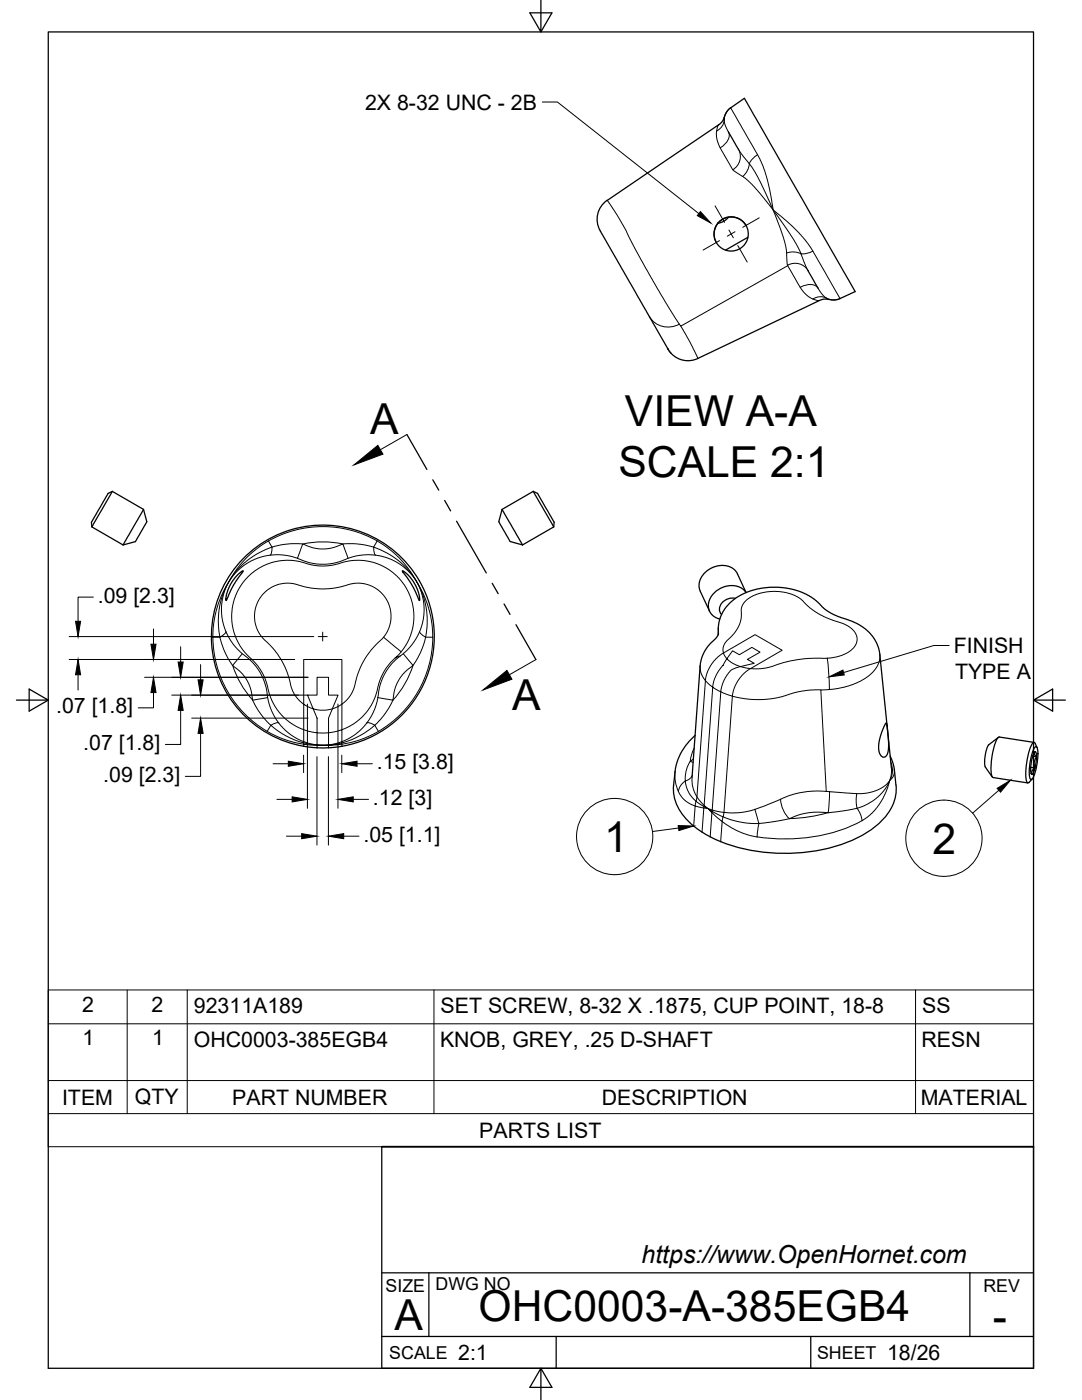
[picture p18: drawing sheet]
<svg xmlns="http://www.w3.org/2000/svg" width="216mm" height="279mm" viewBox="0 0 216 279" stroke-linecap="round" stroke-linejoin="round" font-family="sans-serif">
<defs><g id="words">
<g font-size="8.5">
<text x="73.9" y="86.7">A</text>
<text x="124.7" y="84.9">VIEW A-A</text>
<text x="123.4" y="95.2">SCALE 2:1</text>
<text x="102.2" y="141.7">A</text>
<text x="120.6" y="170">1</text>
<text x="186.1" y="170.3">2</text>
<text x="95.5" y="263.7">OHC0003-A-385EGB4</text>
<text x="78.7" y="265.3">A</text>
<text x="198.1" y="265.7">-</text>
</g>
<text font-size="5" x="128" y="252.1">https://www.OpenHornet.com</text>
<g font-size="4.3">
<text x="72.8" y="21.9">2X 8-32 UNC - 2B</text>
<text x="19.5" y="120.3">.09 [2.3]</text>
<text x="190.3" y="130.4">FINISH</text>
<text x="190.6" y="135.5">TYPE A</text>
<text x="11.2" y="142.4">.07 [1.8]</text>
<text x="16.6" y="149.7">.07 [1.8]</text>
<text x="75.2" y="153.5">.15 [3.8]</text>
<text x="20.6" y="156">.09 [2.3]</text>
<text x="74.4" y="160.6">.12 [3]</text>
<text x="72.5" y="168">.05 [1.1]</text>
<text x="16.4" y="201.9">2</text>
<text x="30.2" y="201.9">2</text>
<text x="38.7" y="202.1">92311A189</text>
<text x="87.9" y="202.2">SET SCREW, 8-32 X .1875, CUP POINT, 18-8</text>
<text x="184" y="202.2">SS</text>
<text x="16.5" y="208.6">1</text>
<text x="30.4" y="208.6">1</text>
<text x="38.7" y="208.9">OHC0003-385EGB4</text>
<text x="87.8" y="208.9">KNOB, GREY, .25 D-SHAFT</text>
<text x="183.9" y="208.9">RESN</text>
<text x="12.4" y="220.5">ITEM</text>
<text x="26.9" y="220.4">QTY</text>
<text x="46.3" y="220.5">PART NUMBER</text>
<text x="120.1" y="220.5">DESCRIPTION</text>
<text x="183.7" y="220.5">MATERIAL</text>
<text x="95.6" y="227.1">PARTS LIST</text>
<text x="91.4" y="271.4">2:1</text>
<text x="177" y="271.4">18/26</text>
</g>
<g font-size="3.5">
<text x="76.9" y="257.8">SIZE</text>
<text x="86.9" y="257.4">DWG NO</text>
<text x="196.2" y="257.8">REV</text>
<text x="77.7" y="271.2">SCALE</text>
<text x="163" y="271.2">SHEET</text>
</g>
</g></defs>
<!-- layer: Visible -->
<g fill="none" stroke="#000" stroke-width=".25">
<path d="M121.2 40a4.9 4.9 0 0 0-1.2 6.4l13.2 23.2a4.5 4.5 0 0 0 6 1.9l24.5-11.6 .7-.2 1.8 .2 .8-.1 3.6-1.6-22.1-38.6-3.3 2.4-1 2.1-.6 .6-22.4 15.3M145.3 26.3l2 3.5M145.4 43.3l-1 .9-1.1 .4M148.9 45l-1-1.1-1.3-.5-1.1-.1-1.4 .5-.9 .9-.6 1.2-.1 1.2 .4 1.3M149.2 47.3l-4.4 2.6M161.2 54.1l2 3.4M22.4 98.1l-4.1 7.1M22.4 98.1l-.8 .4-2.7 4.5-.7 1.2 .1 1M22.4 98.1l6.2 3.6M106.4 98.1l4.1 7.1M106.4 98.1l.9 .4 2.6 4.5 .7 1.2-.1 1M106.4 98.1l-6.2 3.6"/>
<path d="M18.3 105.2l6.3 3.6M28.6 101.7l.7 2.4-.3 .6-2 3.4-2.4 .7M28.6 101.7l-4 7.1M47.3 114.8l1.2-.9-1.8 2.7-1.6 3.2 .1-1 .5-1.5 .6-1.2zM80.3 113.9l1.2 1 1.2 1.6 .9 1.9 .1 1.4-1.6-3.2zM100.2 101.7l-.7 2.4 .3 .6 2 3.4 2.5 .7M100.2 101.7l4.1 7.1M110.5 105.2l-6.2 3.6M146.7 119.4a2.51 2.51 0 0 0-3.1 2.5l.4 .7M141.6 122l-1.9-4a3.7 3.7 0 0 1 2.4-4.7 3.7 3.7 0 0 1 5.1 1.2l1.7 3.8a4.2 4.2 0 0 0-6.2-.2 3.1 3.1 0 0 0-.3 4.9l1.2 .5M143.3 126.7v-1.7l.4-1.5a9.8 9.8 0 0 1 8.2-6.1l1.9-.2h2.1l1.6 .3 2.4 .7 2 1 1.3 1 1.4 1.4 1.3 .8 4.1 1.6 1.8 .9a7.7 7.7 0 0 1 3.8 5.7l2.3 22.6M143.4 126.4l-.4 .8-1.7 1.8-.6 .9-.5 .9-.4 1.4-1.7 22.9"/>
<path d="M138.7 146.8a11.3 11.3 0 0 0-4 7.2 11.1 11.1 0 0 0 .1 6.1 14.3 14.3 0 0 0 6.6 6.7 34.9 34.9 0 0 0 29.8 .3 13.2 13.2 0 0 0 7.3-7.5l.3-1.7v-1.2l-.4-3.7-.8-2.1M176.8 144.3l.1 .1 .2 .8 .2 4.2-.3 1.2-.4 .4-.4 .1-.4-.2-.3-.7-.2-1.5 .4-2zM199.2 147.2l-1.9 1.4a6.9 6.9 0 0 0-.7 4.5l1.4 1.9M199.4 147.1l6.9 1.1M199.4 147.1a1.81 1.81 0 0 0-.9 1.4 13.1 13.1 0 0 0-.5 6.5l.2 .2 6.9 1.1M205.7 153.1l.8 .2M205.7 154.4l.2 .2M206.1 150.9l.7 .1M206.4 150.1l.1-.1-.1 .5 .4 .5M206.5 149.2l.2-.2h.1a9.3 9.3 0 0 1-.4 5.5l-.4 .9-.2 .2-.2-.1a9.3 9.3 0 0 1 .4-5.4zM206.5 153.3l-.6 .6v.7M206.5 153.3l-.3 .9-.3 .3"/>
<path d="M206.8 151l-.4 1.1 .1 1.2M206.8 151l-.3 2.3M206.8 151a.82 .82 0 0 0-.3-1 6.5 6.5 0 0 0-.7 4.5h.1M206.9 149.2l-.3-.8-.3-.2a8.6 8.6 0 0 0-1.6 4.9v1.4a2.63 2.63 0 0 0 .3 1.7l.4-.1 .6-.7"/>
<circle cx="145.9" cy="46.7" r="3.4"/>
<circle cx="64.4" cy="127" r="22.2"/>
</g>
<!-- layer: Visible Narrow -->
<g fill="none" stroke="#000" stroke-width=".2">
<path d="M143.4 24.9l-.2 .4-.3 1.3 .3 1.6 .5 1.3 2.5 4.3 2.4 1.7 1 .9 4 4.6a11.4 11.4 0 0 1 1.7 3.6l1.5 4.4 .4 4-21.4 12.1-2.3-3.5-3.9-6.8-6.1-11.3-2.3-3.5M144.5 23.6v.3M144.5 23.9l.2 1 .6 1.4M144.5 23.9a2.69 2.69 0 0 1-1.5 2.2M145.3 26.3a2.38 2.38 0 0 1-1 2.8l-.6 .4M145.8 21.5l-.9 1-.4 1.4M145.8 21.5l5.4 9.4 .9 2 1.1 3.3 1 4.9a1.02 1.02 0 0 0 .6 1.3l3.4 2.9 3 3.3 6.4 11M147.3 29.8l3.4 4.6 1.2 2.4 2.4 5.1 3.3 4.7 1.7 2.9 1.9 4.6M147.3 29.8a3 3 0 0 1-1.1 4.1M151.2 30.9l-.9 .6a2.86 2.86 0 0 0-1 2.1l-.4 .9-.7 .7M157 50.5l1.5-.2 1.4 .4M157.2 52.9a3 3 0 0 1 4.1 1.1"/>
<path d="M157.2 53l2.5 4.3M159.7 57.3l1.1 1.5 1.4 .9M159.7 57.3a3.1 3.1 0 0 1 3.3-.1l.3 .3M162.2 50.1l-1.5 .5h-.9M162.2 59.7l.8 .3 .6-.1M163.2 57.5l1 1.4 .7 .6M164.9 59.5l.3 .2M164.9 59.5l1.4 .4 1.3-.3M164.9 59.5a2.69 2.69 0 0 0-2.7 .2M129.6 63.2a4.4 4.4 0 0 0 6 1.5M133.3 69.7l.6 .8M135.8 65.1l1.9 3.1 1.5 3.3"/>
<path d="M53.6 108l-2.2 1.4-2.5 2.2a23.6 23.6 0 0 0-6.4 13.9v1.7h1.4M53.6 108l.7 1.2M53.6 108a21.9 21.9 0 0 1 21.7 0M54.3 109.2l-2.9 1.3-2.2 1.5-2.2 2.1-1.4 2.1-1.2 2.7-.7 2.7-.1 2.6 .3 3M54.3 109.2l-.2 1.3-.2 .3M59.4 111.4l1-2.8 2 .7 1.5 .3 2.2-.2 2.3-.8 1.1 2.8M68.4 108.6l2.8-.1 1.5 .2 1.8 .5M68.4 108.6a20.8 20.8 0 0 0-8.2-.1h-1.9l-1.6 .1-2.4 .6M74.5 109.2l.7-1.2 2.8 1.9 2 1.9a24 24 0 0 1 6.2 12.7l.1 2.7h-1.4M74.5 109.2l2.9 1.3 2.4 1.6 1.7 1.6 1.5 2.1 1.3 2.8 .7 2.5 .2 3.6-.3 2.5M74.6 109.2l.1 1.3 .2 .3M42.5 127.2a21.9 21.9 0 0 0 10.8 18.8"/>
<path d="M43.9 127.2l1 2.9 1.5 2.7M45.1 126l-.2 .4-1 .8M46.4 132.8a21.2 21.2 0 0 0 4.1 7.1l1.5 2.6 2 2.2M48.3 130.5l-1.9 2.3 1.8 1.5 1.1 1.6 .7 1.7 .4 2.1 3-.5M63.3 135.2h2.3v3.5h1.9l-1.2 2.8-1.4 .2h-1.2l-1.2-.2 .3 .7a5.6 5.6 0 0 1 .5 3.2v.8l-2.7-.6v-5.1l1.9 1-1.1-2.8h1.9zM75.4 139.2l-.7 2.5-1.5 2.6M76.5 127.2l-2.4 2.5-1.1 1.4-1.3 2.7-1.3 4.2-.7 1-1 1.1a.86 .86 0 0 0-.5 1.1v4.4l2.2-1.1 2.3-1.9 1.6-2.3 1-2.7a11.1 11.1 0 0 1 3.5-6.3M79.9 130.9a11.2 11.2 0 0 0-4.5 8.3M80.1 130.1l-3.6-2.9 .9-1.4 .5-1.4 .1-1.8-.1-1.2-.6-1.4-.8-1.3-1-.9-1.2-.8-1.4-.5-1.6-.1-1.4 .2-3.2 .8-2.6 .1-1.8-.1-3.4-.9-1.7-.1-1.8 .3-1.2 .5-1 .7-1.3 1.4-.8 1.7-.3 1.8 .2 1.9 .4 1.2 .6 1 2.5 2.5 1.7 2.5 1.2 2.6 .7 2.7 .7 1.4 .9 1.2 .9 .7v-8.9h7.6v8.9l-1 .6a1.46 1.46 0 0 0-1.3 1.4 5.9 5.9 0 0 0-.3 2.8v.9h-2.3v2.5l-2.7-.7v-2.4l-1.5-.6-1.3-.9-2.1-1.9-1.4-2.3-.8-2.5a11.9 11.9 0 0 0-4.4-6.9 11.2 11.2 0 0 1-.7-14.1 11.2 11.2 0 0 1 13.6-3.7l.4 .1a12.2 12.2 0 0 0 6.6-.7l1.8-.3h1.4a11.2 11.2 0 0 1 9.8 7.6 11.2 11.2 0 0 1-3.2 11.9l1.1-.4 .8-.7 2-2.2 .8-1.5 .6-1.5 .5-2.9-.3-2.9-.9-2.7-1.5-2.1-2-1.7-1.2-.7-1.6-.7-1.4-.4-2-.2-2.6 .2-3.9 1.3-2.2 .4h-1.7l-1.3-.2-3.5-1.3-2.9-.4-2.8 .3-2.7 1-1.2 .7-1.5 1.2-1.2 1.4-.7 1.2-.7 1.6-.4 1.6-.2 1.4 .1 2.2 .7 2.5 1.3 2.5 1.5 1.7 2.6 2.2 1.5 2 1 2.3 1 4.6 .7 1.6 1 1.6M80.5 130.5l1.9 2.3-1.9 1.6-.9 1.3-.8 1.6-.4 2.4-3-.5M83.7 126l.2 .4 1 .8M84.9 127.2l-.9 2.9-1.5 2.6a21.8 21.8 0 0 1-4.2 7.2l-1.7 2.8-1.8 2"/>
<path d="M86.4 127.2a21.9 21.9 0 0 1-10.9 18.8M142.8 131.5l1.3-1.1a.23 .23 0 0 1 .3 0 .23 .23 0 0 1 .1 .3l.5 .8 1.2-1.6 1.3 .8 2.5-1.5 1.7 1-2.6 1.4 1.4 .8-2.8 .6-1.4-.6-.9-.6a.25 .25 0 0 0-.3-.3 .25 .25 0 0 0-.3 .3l-1.9 2.9-.4 1-.3 1.4-.6-.4a1.54 1.54 0 0 1-.5-2.3l.6-1.4zM143.3 125.4l.1 1M165.1 131.4l2.8-.6 1.6-.8 .8-.7 .5-.8 .2-.7-.1-1-.5-.9-.7-.6-1.1-.7-3.2-1.1-2.1-1-1.7-1.2-1.8-1.8-1.2-.6-1.6-.6-1.2-.2h-2.7l-1.3 .2-1.5 .6-1.2 .7-.7 .8-.5 1.1v1.5l-.3 1.5-1.1 1.9-1.9 2.1-.3 .9v.8l.1 .1 6.3-3.6 5.4 3.1-6.3 3.6-1-.1a3.1 3.1 0 0 0-3.5 1.1l-1 1.8-.5 1.9-1.6-1-1.7 23.6-1.4-1.7 1.7-23.2-1-1.6-.1-1.3M165.1 131.4h-3.8l-2 .2-2.8 .6-3.4 1.1-2.1 .2a2.87 2.87 0 0 0-2.9 1.2l-1.2 1.8-.7 2a.39 .39 0 0 0 0 .4 .39 .39 0 0 0 .4 .2l2.9 .5h3l2.6-.3 4.9-1.4 1.8-.2h2M165.1 131.4l.3 2.8 .1 3.4M175.6 130.6a5.5 5.5 0 0 1-3.4 5.1l-1.9 .9-1.9 .6-2.1 .3-2.5 .2 1.1 20.2 5.6 .5 2.1-.1 2.6-.7 1.8-1.2a3.8 3.8 0 0 0 .9-3.2M54 144.7l2.5 1.8 2 1.1 2.1 .7v.2l-3.5-.8-3.4-1.5-.4-.2zM55.6 144.3l.9 1 1.3 1.2 1.5 .9 1.3 .6v.3l2.7 .4h1.1M55.6 144.3l-.4-.1-1.2 .5M60.6 148.9v-.4l2.7 .2v.5M63.3 148.7h1.1z"/>
<path d="M64.4 148.7h1.2zM64.4 148.7l2.5-.2 1.3-.2v.2l-2.6 .2M65.6 148.7v.5M73.2 144.3l.4-.1 1.2 .5M73.2 144.3l-.9 1-1.3 1.2-1.5 .9-1.3 .6v-2.4l-2.6 .6v2.5l2.6-.7v.3l.2-.1 1.9-.6 2.5-1.3 2-1.6M74.8 144.7l.7 1.3M75.5 146l-1.8 .9-2 .8-3.5 .8v.4M134.7 154l.1 2.3 .6 1.7a2.92 2.92 0 0 1 1.3-2.1M137.7 152l-.8 1.9-.2 2 .5 1.8 1.2 1.7a.67 .67 0 0 1 .4 1l-.1 .4-1.8-.8-.9-1-.6-1M137.7 152l.6 .1M138.1 155.1v1.4l.4 1.4a2.29 2.29 0 0 1 .4 1.9l.2 .3 .9 .6a.37 .37 0 0 1 .4 .2 .37 .37 0 0 1 0 .3l.8 .2M138.2 154.7l-.7 .8-.7 .4"/>
<path d="M138.4 151.5l-.7 .5M138.5 149.3l-.5 1.3-.3 1.3M164.9 157.9h-2.6l-2.8 .3-2.3 .7-4.5 1.9-2.8 1-2.6 .4-2.8-.1 1.6-23.2-2.3-.8-1.7 23.5 1.9 .5a.41 .41 0 0 1 .5 .2 .41 .41 0 0 1-.1 .5l-.1 .2 2.8 .9 1.8 .4 2.3 .1 5.4-.8 .9-.2 2-.8 2-.4 1.8-.1 1.9 .1 5.8-.9M165.5 158l-.3 4.2a31.2 31.2 0 0 1-7.7 1.2l-1.1-1.4-.5-1.3-.1-1.2M171 158.4l-.2 1.4 .2 1.5M177.8 152.1l.3 1.4-.2 1.3-.7 1.7-.6 1-1.3 1.5-1.2 .9-1.7 .9-1.4 .5M178.5 153.6l-.1 .9-.3 .6a3.5 3.5 0 0 0-1 2.1l-.9 2.1-1.2 1.8-1.5 1.6-1.5 1.1M138.4 164.9l.3-4.1 1.7 .4-.3 4.9M140.5 160.7l.7 .7-.7-.4zM141.2 161.4l.9 .5-.1 .3zM141.2 161.4l.9 .2v.3l1.7 .9a.46 .46 0 0 1 .5 .3 .46 .46 0 0 1-.2 .5v.4l-2.1-1.8M142 162.2l-.3 4.8"/>
<path d="M150.6 161.5l.8 2.8M151.1 167l-1.9-.4-2.1-.8-3-1.8-.3 4M151.4 164.3l-.3 2.7M171 161.3l.8 1.5 .2 1M172 163.8a33.7 33.7 0 0 1-20.9 3.2"/>
</g>
<!-- layer: Titleblock -->
<path d="M76.2 228.9v44.2h130v-44.2M76.2 254h130M85.6 254v12.7M193.5 254v12.7M76.2 266.7h130M111 266.7v6.4M161.8 266.7v6.4" fill="none" stroke="#000" stroke-width=".25"/>
<path d="M76.2 228.9h130" fill="none" stroke="#000" stroke-width=".36"/>
<!-- layer: Border -->
<path d="M9.6 6.4h196.6v266.7h-196.6zM107.9 0v6.4l-2.2-3.8h4.4l-2.2 3.8M3.3 139.7h6.3l-3.8-2.2v4.4l3.8-2.2M206.2 139.7l3.8 2.2v-4.4l-3.8 2.2h6.4M107.9 273.1l2.2 3.8h-4.4l2.2-3.8v6.3" fill="none" stroke="#000" stroke-width=".25"/>
<!-- layer: Parts Lists -->
<path d="M9.6 197.6h196.6v31.3h-196.6zM25.4 197.6v24.7M37.4 197.6v24.7M86.6 197.6v24.7M182.7 197.6v24.7M9.6 215.6h196.6M9.6 204.3h196.6M9.6 222.3h196.6" fill="none" stroke="#000" stroke-width=".2"/>
<!-- layer: Section Lines -->
<path d="M81.2 86.7l4 7M86.4 95.8l1.1 2M88.7 99.9l1.2 2.1M91.1 104l5.9 10.3M98.2 116.4l1.2 2.1M100.6 120.5l1.2 2.1M103 124.7l3.9 6.9" fill="none" stroke="#000" stroke-width=".25"/>
<path d="M81.2 86.7l-5.3 3M106.9 131.6l-5.3 3.1" fill="none" stroke="#000" stroke-width=".2"/>
<path d="M70.6 92.8l4.8-3.9 1 1.7zM96.4 137.7l4.8-3.9 1 1.8z" fill="#000" stroke="#000" stroke-width=".2"/>
<!-- layer: Leaders -->
<path d="M165.4 135.1l2.8-1.4 .3 1z" fill="#000" stroke="#000" stroke-width=".2"/>
<path d="M189.4 128.8h-3l-18.1 5.4" fill="none" stroke="#000" stroke-width=".2"/>
<!-- layer: Balloons -->
<g fill="none" stroke="#000" stroke-width=".2">
<path d="M199.3 157.7l-5.2 4.6M135.4 165.2l-5.2 .7"/>
<circle cx="122.6" cy="167" r="7.6"/>
<circle cx="188.4" cy="167.3" r="7.6"/>
</g>
<path d="M199 157.3l2.6-1.6-2 2.4zM135.3 164.8h3.1l-2.9 1z" fill="#000" stroke="#000" stroke-width=".2"/>
<!-- layer: Smart Centers -->
<path d="M142.7 41.1l1.9 3.3M143.6 48l-3.3 1.9M145.5 45.9l.8 1.6M146.7 46.2l-1.6 .9M147.2 49l1.9 3.3M151.5 43.5l-3.3 1.9M63.5 127h1.8M64.4 126.2v1.7" fill="none" stroke="#000" stroke-width=".2"/>
<!-- layer: Hole Notes -->
<path d="M139.8 42.2l2 2.3-2.7-1.5z" fill="#000" stroke="#000" stroke-width=".2"/>
<path d="M108.2 20.4h3l28.2 22.2" fill="none" stroke="#000" stroke-width=".2"/>
<!-- layer: FD_Dimensions -->
<g fill="none" stroke="#000" stroke-width=".2">
<path d="M18.6 119.2h-3v4.8M13.8 127h48.8M13.8 131.6h45M15.6 134.7v3M28.9 135.2h32.6M30.6 138.2v3.1h-3M30.6 125.5v3.1M34.3 138.7h27.2M36 129.1v3M40 132.6v3.1M36 141.8v6.8h-3M38.2 143.3h23.3"/>
<path d="M40 146.4v8.5h-3M54.5 152.4h3M55.2 159.5h3.1M60.6 150.7v3.5M61.3 140.5v20.8M63.2 151v17.7M65.5 151v17.7M67.4 140.5v20.8M68.2 150.7v3.5M70.5 159.5h3M71.2 152.4h3.1M57.1 166.9h3.1"/>
<path d="M68.6 166.9h3"/>
</g>
<g fill="#000" stroke="#000" stroke-width=".2">
<path d="M15.6 131.6l.5 3.1h-1zM15.1 124h1l-.5 3zM30.1 128.6h1l-.5 3zM30.6 135.2l.5 3h-1zM35.5 132.1h1.1l-.6 3.1zM39.5 135.7h1l-.5 3zM36 138.7l.6 3.1h-1.1zM40 143.3l.5 3.1h-1zM57.5 151.9l3.1 .5-3.1 .5zM58.3 159l3 .5-3 .5zM67.4 159.5l3.1-.5v1zM68.2 152.4l3-.5v1z"/>
<path d="M60.2 166.4l3 .5-3 .5zM65.5 166.9l3.1-.5v1z"/>
</g>
<use href="#words"/>
</svg>
